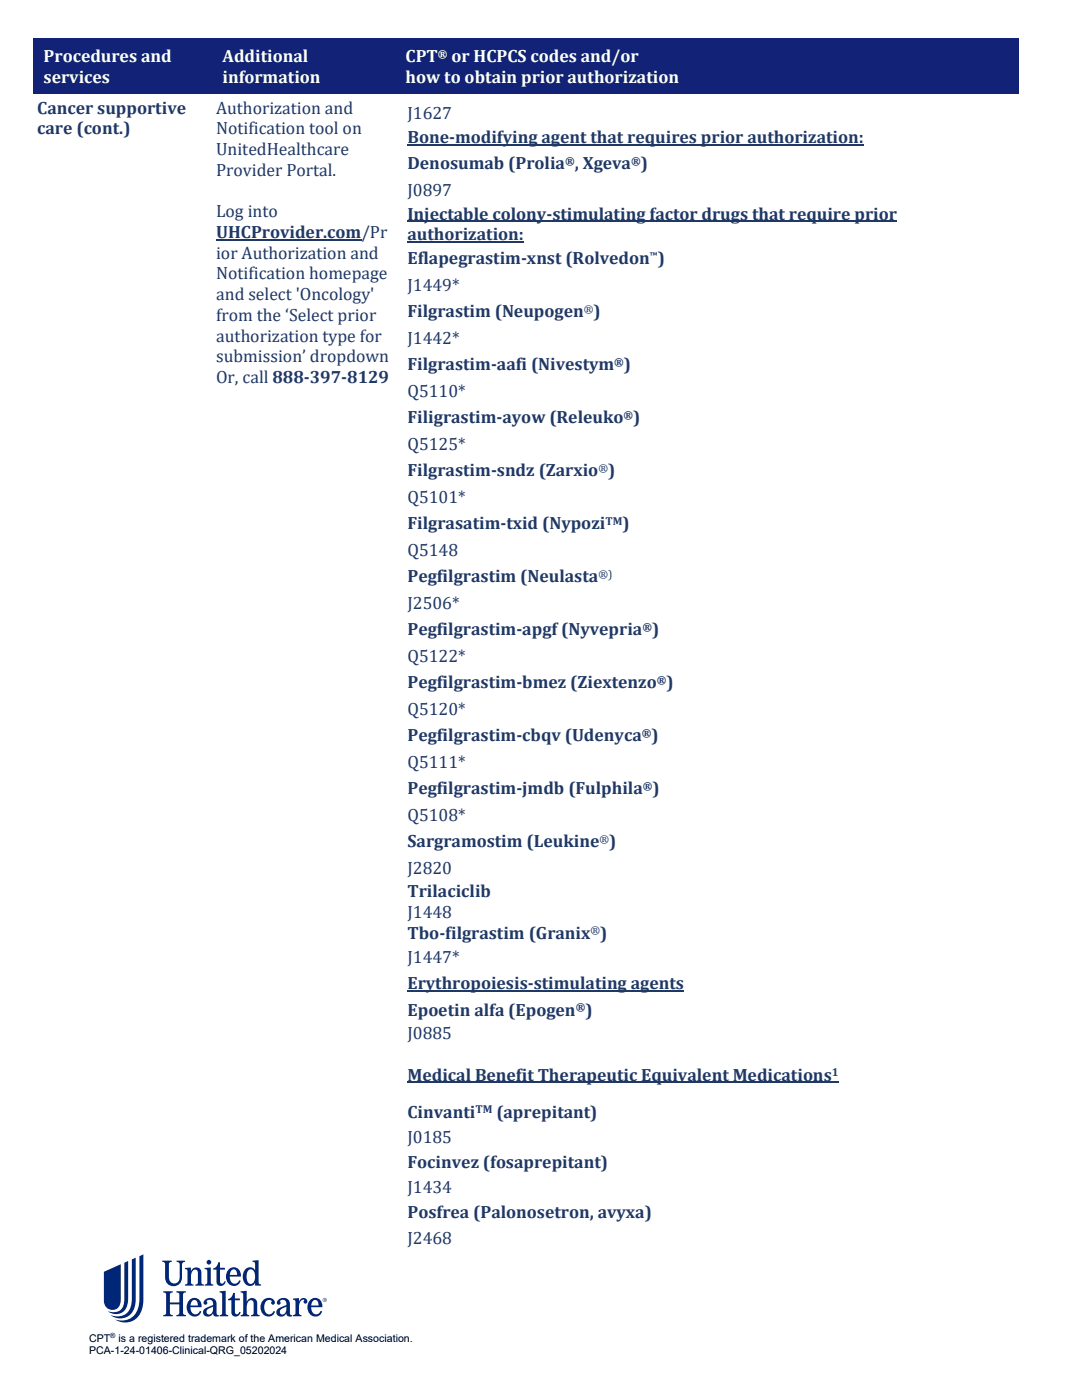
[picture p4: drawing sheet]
<svg xmlns="http://www.w3.org/2000/svg" width="216mm" height="279mm" viewBox="0 0 216 279" stroke-linecap="round" stroke-linejoin="round" font-family="sans-serif">
<defs><g id="words">
<g font-size="3.5" fill="#fff">
<text x="8.7" y="12.4">Procedures and</text>
<text x="8.7" y="16.6">services</text>
<text x="44.4" y="12.4">Additional</text>
<text x="44.4" y="16.6">information</text>
<text x="80.9" y="12.4">CPT</text>
<text x="80.9" y="16.6">how to obtain prior authorization</text>
<text x="90.1" y="12.4">or HCPCS codes and/or</text>
</g>
<g font-size="3.5" fill="#1f3864">
<text x="7.4" y="22.7">Cancer supportive</text>
<text x="43.1" y="22.7">Authorization and</text>
<text x="81.3" y="23.8">J1627</text>
<text x="7.4" y="26.8">care (cont.)</text>
<text x="43.1" y="26.8">Notification tool on</text>
<text x="81.3" y="28.5">Bone-modifying agent that requires prior authorization:</text>
<text x="43.1" y="30.9">UnitedHealthcare</text>
<text x="43.1" y="35.1">Provider Portal.</text>
<text x="81.3" y="33.8">Denosumab (Prolia , Xgeva )</text>
<text x="81.3" y="39.1">J0897</text>
<text x="43.1" y="43.3">Log into</text>
<text x="43.1" y="47.5">UHCProvider.com/Pr</text>
<text x="81.3" y="43.8">Injectable colony-stimulating factor drugs that require prior</text>
<text x="81.3" y="48">authorization:</text>
<text x="43.1" y="51.6">ior Authorization and</text>
<text x="81.3" y="52.7">Eflapegrastim-xnst (Rolvedon )</text>
<text x="43.1" y="55.8">Notification homepage</text>
<text x="43.1" y="59.9">and select 'Oncology'</text>
<text x="81.3" y="58">J1449*</text>
<text x="43.1" y="64">from the ‘Select prior</text>
<text x="81.3" y="63.3">Filgrastim (Neupogen )</text>
<text x="43.1" y="68.2">authorization type for</text>
<text x="81.3" y="68.6">J1442*</text>
<text x="43.1" y="72.3">submission’ dropdown</text>
<text x="43.1" y="76.4">Or, call 888-397-8129</text>
<text x="81.3" y="73.9">Filgrastim-aafi (Nivestym )</text>
<text x="81.3" y="79.1">Q5110*</text>
<text x="81.3" y="89.7">Q5125*</text>
<text x="81.3" y="84.4">Filigrastim-ayow (Releuko )</text>
<text x="81.3" y="95">Filgrastim-sndz (Zarxio )</text>
<text x="81.3" y="100.3">Q5101*</text>
<text x="81.3" y="105.6">Filgrasatim-txid (Nypozi</text>
<text x="124.2" y="105.6">)</text>
<text x="81.3" y="110.9">Q5148</text>
<text x="81.3" y="116.2">Pegfilgrastim (Neulasta</text>
<text x="81.3" y="121.5">J2506*</text>
<text x="81.3" y="126.8">Pegfilgrastim-apgf (Nyvepria )</text>
<text x="81.3" y="132.1">Q5122*</text>
<text x="81.3" y="137.4">Pegfilgrastim-bmez (Ziextenzo )</text>
<text x="81.3" y="142.6">Q5120*</text>
<text x="81.3" y="147.9">Pegfilgrastim-cbqv (Udenyca )</text>
<text x="81.3" y="153.2">Q5111*</text>
<text x="81.3" y="158.5">Pegfilgrastim-jmdb (Fulphila )</text>
<text x="81.3" y="163.8">Q5108*</text>
<text x="81.3" y="169.1">Sargramostim (Leukine )</text>
<text x="81.3" y="174.4">J2820</text>
<text x="81.3" y="179.1">Trilaciclib</text>
<text x="81.3" y="183.2">J1448</text>
<text x="81.3" y="187.4">Tbo-filgrastim (Granix )</text>
<text x="81.3" y="192.1">J1447*</text>
<text x="81.3" y="197.4">Erythropoiesis-stimulating agents</text>
<text x="81.3" y="202.7">Epoetin alfa (Epogen )</text>
<text x="81.3" y="207.4">J0885</text>
<text x="81.3" y="215.6">Medical Benefit Therapeutic Equivalent Medications</text>
<text x="81.3" y="223.1">Cinvanti</text>
<text x="99" y="223.1">(aprepitant)</text>
<text x="81.3" y="228.1">J0185</text>
<text x="81.3" y="233.1">Focinvez (fosaprepitant)</text>
<text x="81.3" y="238.1">J1434</text>
<text x="81.3" y="243.2">Posfrea (Palonosetron, avyxa)</text>
<text x="81.3" y="248.2">J2468</text>
</g>
<text font-size="2.3" fill="#fff" x="87.4" y="11.5">®</text>
<g font-size="2.3" fill="#1f3864">
<text x="112.8" y="32.9">®</text>
<text x="125.9" y="32.9">®</text>
<text x="129.7" y="51.8">™</text>
<text x="116.5" y="62.4">®</text>
<text x="122.6" y="73">®</text>
<text x="124.4" y="83.5">®</text>
<text x="119.4" y="94.1">®</text>
<text x="120.8" y="104.7">TM</text>
<text x="119.4" y="115.3">®)</text>
<text x="128.2" y="125.9">®</text>
<text x="131.1" y="136.5">®</text>
<text x="128.1" y="147">®</text>
<text x="128.3" y="157.6">®</text>
<text x="119.6" y="168.2">®</text>
<text x="117.8" y="186.5">®</text>
<text x="114.9" y="201.8">®</text>
<text x="166" y="214.8">1</text>
<text x="94.9" y="222.2">TM</text>
</g>
<g font-size="2.1">
<text x="17.8" y="267.7">CPT</text>
<text x="23.6" y="267.7">is a registered trademark of the American Medical Association.</text>
<text x="17.8" y="270.2">PCA-1-24-01406-Clinical-QRG_05202024</text>
</g>
<text font-size="1.4" x="22" y="267">®</text>
</g></defs>
<g fill="#002677">
<path d="M32.4 251.6h1.9v.2a.48 .48 0 0 0-.6 .5v2.5a1.1 1.1 0 0 0 1.1 1.3 1.1 1.1 0 0 0 1.1-1.3v-2.4a.54 .54 0 0 0-.7-.6v-.2h1.7v.2a.53 .53 0 0 0-.6 .6v2.5a1.69 1.69 0 0 1-1.7 1.8 1.69 1.69 0 0 1-1.7-1.8v-2.6a.48 .48 0 0 0-.5-.5z"/>
<path d="M32.6 257.7h1.9v.2a.48 .48 0 0 0-.6 .5v1.5h1.9v-1.5a.48 .48 0 0 0-.6-.5v-.2h1.9v.2a.48 .48 0 0 0-.6 .5v3.6a.48 .48 0 0 0 .6 .4v.3h-1.9v-.3a.47 .47 0 0 0 .6-.4v-1.7h-1.9v1.7a.48 .48 0 0 0 .6 .4v.3h-1.9v-.3a.47 .47 0 0 0 .6-.4v-3.6a.48 .48 0 0 0-.6-.5z"/>
<path d="M36.9 253h1.2v.7a1.06 1.06 0 0 1 1.1-.8 1.06 1.06 0 0 1 1 1.1v1.9a.41 .41 0 0 0 .5 .4v.3h-1.7v-.3a.41 .41 0 0 0 .5-.4v-1.9a.61 .61 0 0 0-.5-.6 .61 .61 0 0 0-.7 .5l-.1 .4a2.13 2.13 0 0 0 .1 2h.3v.3h-1.7v-.3a.41 .41 0 0 0 .5-.4v-2.2l-.2-.4h-.3z"/>
<path d="M43.5 251.9h.4v1.1h1v.4h-1v2.3l.2 .4a.5 .5 0 0 0 .7-.4l.3 .1a.93 .93 0 0 1-1 .8 .93 .93 0 0 1-.9-.8v-2.4h-.7v-.3a1.26 1.26 0 0 0 1-1.2z"/>
<path d="M40.8 253h1.3v2.9a.41 .41 0 0 0 .5 .4v.3h-1.7v-.3a.41 .41 0 0 0 .5-.4v-2.2a.41 .41 0 0 0-.6-.4z"/>
<path d="M58.5 259.2l1.2-.1v.7a.82 .82 0 0 1 .9-.8 .82 .82 0 0 1 .7 1 .38 .38 0 0 1-.6 .1 .38 .38 0 0 1 .1-.6l-.1-.1a1.09 1.09 0 0 0-1 1.4v1.2a.41 .41 0 0 0 .5 .4v.3h-1.7v-.3a.41 .41 0 0 0 .5-.4v-2.2l-.2-.4h-.3z"/>
<path d="M46.5 258h.4v1.1h1v.4h-1v2.3l.1 .4a.5 .5 0 0 0 .8-.4l.2 .1a.93 .93 0 0 1-.9 .9 .93 .93 0 0 1-.9-.9v-2.4h-.7v-.3a1.26 1.26 0 0 0 1-1.2z"/>
<path d="M52.4 259.6a1.35 1.35 0 0 1 1.4-.6 1.35 1.35 0 0 1 1.1 1 .38 .38 0 0 1-.6 .3 .38 .38 0 0 1 0-.6l-.2-.2a.93 .93 0 0 0-1.3 .9 1.29 1.29 0 0 0 1.2 1.9l.6-.7 .3 .1a1.47 1.47 0 0 1-1.6 1 1.47 1.47 0 0 1-1.3-1.3 2.13 2.13 0 0 1 .4-1.8z"/>
<path d="M43.8 257.7l1.2-.1v4.4l.2 .4h.3v.3h-1.7v-.2a.41 .41 0 0 0 .5-.5v-3.6l-.1-.4-.4-.1z"/>
<path d="M48 257.7l1.2-.1v2.2a1.06 1.06 0 0 1 1.2-.7 1.06 1.06 0 0 1 .9 1v1.9l.2 .4h.3v.3h-1.7v-.3a.41 .41 0 0 0 .5-.4v-1.9a.61 .61 0 0 0-.5-.6 .61 .61 0 0 0-.7 .5l-.1 .4a2.13 2.13 0 0 0 .1 2h.3v.3h-1.7v-.2a.41 .41 0 0 0 .5-.5v-3.6l-.1-.4-.4-.1z"/>
<path d="M27.8 250.7l.8-.4v9a4.1 4.1 0 0 1-2.9 4.6l-1.6-.1-1.2-.5a3.5 3.5 0 0 0 4.9-3.1zM26.3 251.4l.8-.4v8.2a3.5 3.5 0 0 1-2.5 3.9l-1.5-.1-1.1-.6a2.95 2.95 0 0 0 4.3-2.4zM24.8 252l.8-.4v7.5a2.64 2.64 0 0 1-2.5 3.2l-.7-.1-.9-.5a2.32 2.32 0 0 0 2.4-.2 2.32 2.32 0 0 0 .9-2.3zM20.7 253.8v5.8a1.7 1.7 0 0 0 1.8 1.8 1.7 1.7 0 0 0 1.6-2v-7.1z"/>
<path d="M45.5 253.5a1.87 1.87 0 0 0-.3 2.1 1.87 1.87 0 0 0 1.9 1 1.37 1.37 0 0 0 .9-1l-.3-.1a.93 .93 0 0 1-1 .7 .93 .93 0 0 1-.8-.9l-.1-.5h2.3a1.47 1.47 0 0 0-.8-1.7 1.47 1.47 0 0 0-1.8 .4zM46.1 253.6a.58 .58 0 0 1 1 0l.2 .8h-1.4z"/>
<path d="M50.4 251.6v.2l.5 .2v1.5a1.3 1.3 0 0 0-1.5-.5 1.3 1.3 0 0 0-.9 1.3 1.63 1.63 0 0 0 .3 1.8 1.63 1.63 0 0 0 1.7 .4l.4-.5v.6h1.2v-.3a.41 .41 0 0 1-.5-.4v-4.4zM49.5 253.6a.8 .8 0 0 1 1-.2 .8 .8 0 0 1 .4 .9 1.45 1.45 0 0 1-.9 1.9 1.46 1.46 0 0 1-.8-1.9z"/>
<path d="M61.8 259.6a1.86 1.86 0 0 0-.3 2.1 1.86 1.86 0 0 0 1.9 1 1.37 1.37 0 0 0 .9-1l-.3-.1a.93 .93 0 0 1-1.1 .7 .93 .93 0 0 1-.8-.9v-.5h2.2a1.47 1.47 0 0 0-.7-1.7 1.47 1.47 0 0 0-1.8 .4zM62.4 259.7a.58 .58 0 0 1 1 0l.2 .8h-1.5z"/>
<path d="M55.5 259.4l-.3 .6a.38 .38 0 0 0 .6 .3 .38 .38 0 0 0 0-.6 .78 .78 0 0 1 1-.2 .78 .78 0 0 1 .4 .9 2.87 2.87 0 0 0-2 1.2 1.01 1.01 0 0 0 .7 1.2 1.01 1.01 0 0 0 1.2-.7 .75 .75 0 0 0 1.2 .6v-.3h-.3l-.2-.3v-1.9a1.34 1.34 0 0 0-.9-1.1 1.34 1.34 0 0 0-1.4 .3zM56 261.3l1.1-.5a1.27 1.27 0 0 1-.8 1.5 .57 .57 0 0 1-.5-.4 .57 .57 0 0 1 .2-.6z"/>
<path d="M40.9 259.4l-.3 .6a.38 .38 0 0 0 .6 .3 .38 .38 0 0 0 0-.6 .78 .78 0 0 1 1-.2 .78 .78 0 0 1 .3 .9 2.87 2.87 0 0 0-1.9 1.2 1.01 1.01 0 0 0 .7 1.2 1.01 1.01 0 0 0 1.2-.7 .75 .75 0 0 0 1.2 .6v-.3h-.3l-.2-.3v-1.9a1.34 1.34 0 0 0-.9-1.1 1.34 1.34 0 0 0-1.4 .3zM41.4 261.3l1.1-.5a1.27 1.27 0 0 1-.8 1.5 .57 .57 0 0 1-.5-.4 .57 .57 0 0 1 .2-.6z"/>
<path d="M37.7 259.6a1.86 1.86 0 0 0-.3 2.1 1.86 1.86 0 0 0 1.9 1 1.37 1.37 0 0 0 .9-1l-.3-.1a.93 .93 0 0 1-1.1 .7 .93 .93 0 0 1-.8-.9v-.5h2.2a1.47 1.47 0 0 0-.7-1.7 1.47 1.47 0 0 0-1.8 .4zM38.3 259.7a.58 .58 0 0 1 1 0l.2 .8h-1.5z"/>
<path d="M64.4 259.4a.42 .42 0 0 1 .8 0 .42 .42 0 0 1-.8 0zM64.5 259.4a.35 .35 0 0 0 .7 0 .35 .35 0 0 0-.7 0zM64.6 259.2a.34 .34 0 0 1 .4 .4l-.3-.1-.1 .2zM64.7 259.3v.1h.2z"/>
<circle cx="41.7" cy="251.9" r=".47"/>
</g>
<g fill="#122377">
<path d="M6.7 7.6h35.7v11.2h-35.7z" fill-rule="evenodd"/>
<path d="M7.4 9.1h34.2v4.1h-34.2z" fill-rule="evenodd"/>
<path d="M7.4 13.2h34.2v4.2h-34.2z" fill-rule="evenodd"/>
<path d="M42.4 7.6h36.2v11.2h-36.2z" fill-rule="evenodd"/>
<path d="M43.1 9.1h34.8v4.1h-34.8z" fill-rule="evenodd"/>
<path d="M43.1 13.2h34.8v4.2h-34.8z" fill-rule="evenodd"/>
<path d="M78.6 7.6h124.6v11.2h-124.6z" fill-rule="evenodd"/>
<path d="M79.4 9.1h123v4.1h-123z" fill-rule="evenodd"/>
<path d="M79.4 13.2h123v4.2h-123z" fill-rule="evenodd"/>
<path d="M6.7 7.6h35.7v.5h-35.7z" fill-rule="evenodd"/>
<path d="M42.4 7.6h36.2v.5h-36.2z" fill-rule="evenodd"/>
<path d="M78.6 7.6h124.6v.5h-124.6z" fill-rule="evenodd"/>
<path d="M6.7 18.3h35.7v.5h-35.7z" fill-rule="evenodd"/>
<path d="M42.4 18.3h36.2v.5h-36.2z" fill-rule="evenodd"/>
<path d="M78.6 18.3h124.6v.5h-124.6z" fill-rule="evenodd"/>
</g>
<path d="M43.1 47.8h29M81.3 216h86" fill="none" stroke="#1f3864" stroke-width=".28"/>
<path d="M81.3 28.9h91.1M81.3 44.2h97.7M81.3 48.3h23.2M81.3 197.7h55.2" fill="none" stroke="#1f3864" stroke-width=".27"/>
<use href="#words"/>
</svg>
